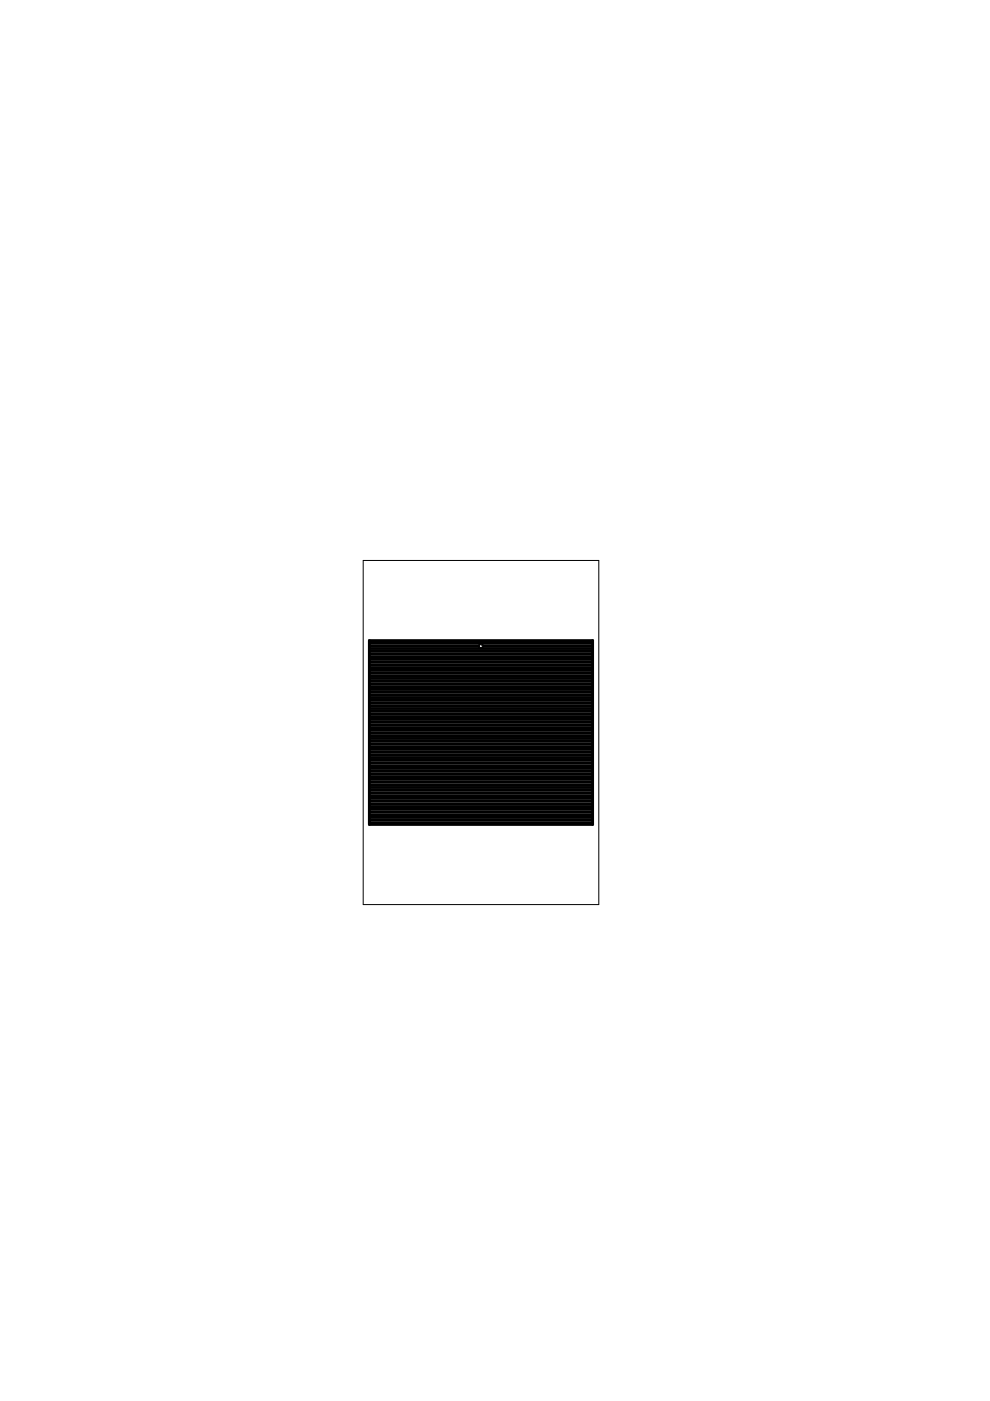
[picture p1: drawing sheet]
<svg xmlns="http://www.w3.org/2000/svg" width="210mm" height="297mm" viewBox="0 0 210 297" stroke-linecap="round" stroke-linejoin="round" font-family="sans-serif">
<g fill="none" stroke="#000" stroke-width=".61">
<path d="M78.3 135.8h47.3v39h-47.3zM78.3 139.8h47.3M78.3 139.2h47.3M78.3 138.7h47.3M78.3 138.1h47.3M78.3 137.5h47.3M78.3 136.9h47.3M78.3 136.4h47.3M78.3 159.4h47.3M78.3 158.9h47.3M78.3 158.3h47.3M78.3 157.7h47.3"/>
<path d="M78.3 157.1h47.3M78.3 156.6h47.3M78.3 156h47.3M78.3 155.4h47.3M78.3 154.8h47.3M78.3 154.3h47.3M78.3 153.7h47.3M78.3 153.1h47.3M78.3 152.5h47.3M78.3 151.9h47.3M78.3 151.4h47.3M78.3 150.8h47.3"/>
<path d="M78.3 150.2h47.3M78.3 149.6h47.3M78.3 149.1h47.3M78.3 148.5h47.3M78.3 147.9h47.3M78.3 147.3h47.3M78.3 146.7h47.3M78.3 146.2h47.3M78.3 145.6h47.3M78.3 145h47.3M78.3 144.4h47.3M78.3 143.8h47.3"/>
<path d="M78.3 143.3h47.3M78.3 142.7h47.3M78.3 142.1h47.3M78.3 141.5h47.3M78.3 141h47.3M78.3 140.4h47.3M78.3 174.5h47.3M78.3 173.9h47.3M78.3 173.3h47.3M78.3 172.7h47.3M78.3 172.1h47.3M78.3 171.6h47.3"/>
<path d="M78.3 171h47.3M78.3 170.4h47.3M78.3 169.8h47.3M78.3 169.3h47.3M78.3 168.7h47.3M78.3 168.1h47.3M78.3 167.5h47.3M78.3 167h47.3M78.3 166.4h47.3M78.3 165.8h47.3M78.3 165.2h47.3M78.3 164.7h47.3"/>
<path d="M78.3 164.1h47.3M78.3 163.5h47.3M78.3 162.9h47.3M78.3 162.3h47.3M78.3 161.8h47.3M78.3 161.2h47.3M78.3 160.6h47.3M78.3 160h47.3"/>
</g>
<circle cx="102" cy="137" r=".53" fill="#000" stroke="#000" stroke-width=".21"/>
<circle cx="102" cy="137" r=".32" fill="#fff" stroke="#000" stroke-width=".21"/>
<path d="M77 118.8h50v73h-50z" fill="none" stroke="#000" stroke-width=".21"/>
</svg>
